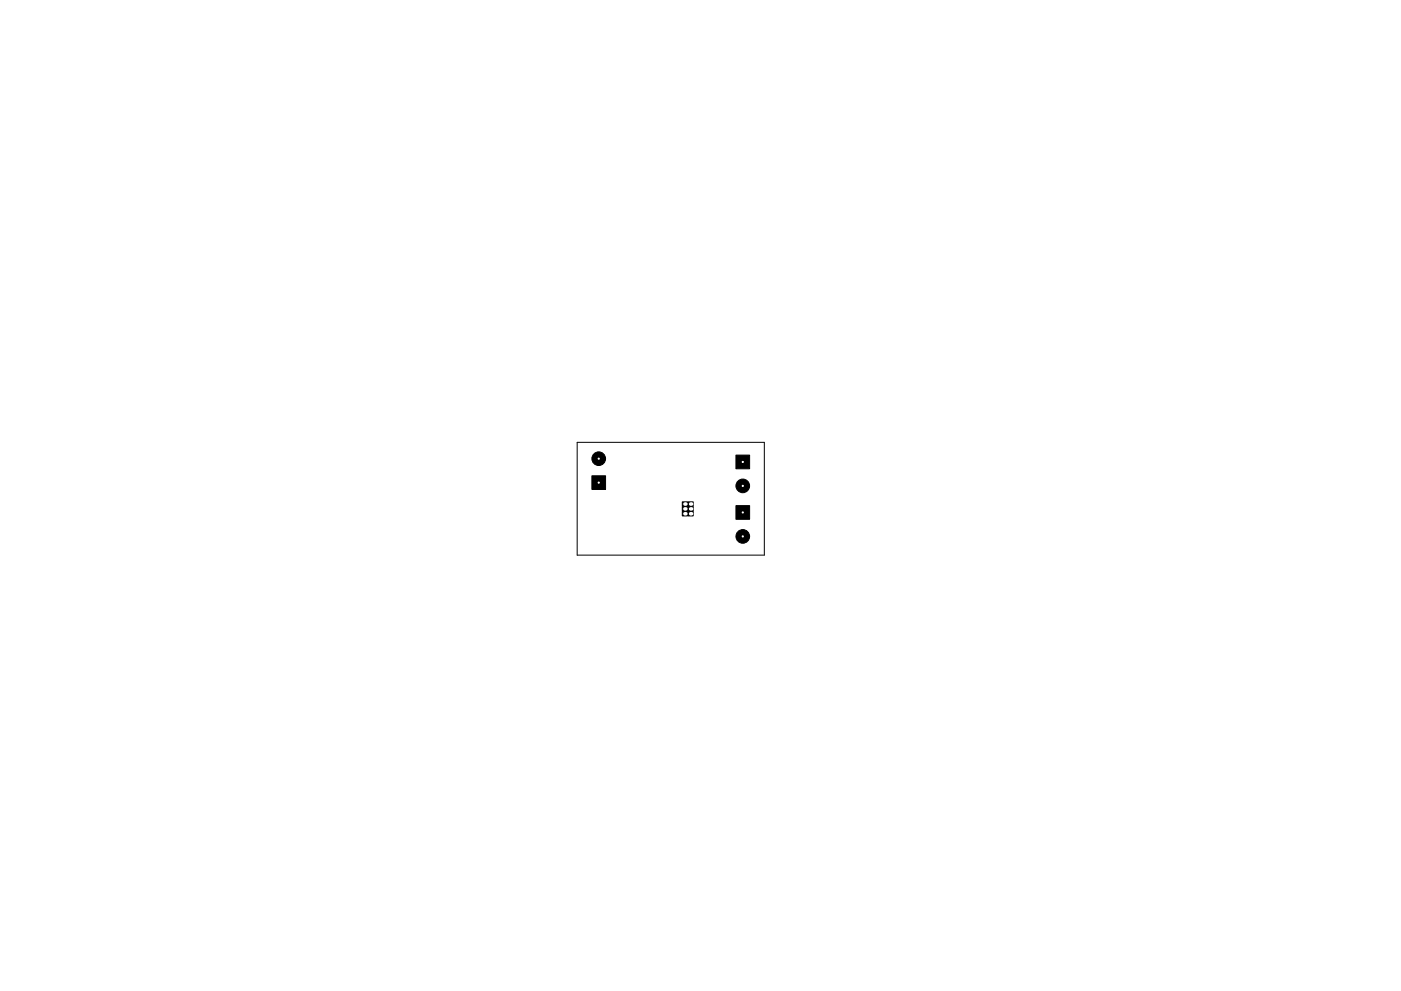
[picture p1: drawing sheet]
<svg xmlns="http://www.w3.org/2000/svg" width="297mm" height="210mm" viewBox="0 0 297 210" stroke-linecap="round" stroke-linejoin="round" font-family="sans-serif">
<path d="M122.4 93.8h39.7v24h-39.7z" fill="none" stroke="#000" stroke-width=".21"/>
<g fill="#000" stroke="#000" stroke-width=".21">
<path d="M156 96.6h2.9v2.9h-2.9zM125.5 100.9h2.9v2.9h-2.9zM144.7 107.5h1.1v.9h-1.1zM144.7 108.5h1.1v1h-1.1zM144.7 106.5h1.1v.9h-1.1zM145.9 106.5h1.1v.9h-1.1zM145.9 108.5h1.1v1h-1.1zM145.9 107.5h1.1v.9h-1.1zM156 107.3h2.9v2.9h-2.9z"/>
<circle cx="126.9" cy="97.3" r="1.45"/>
<circle cx="157.5" cy="103.1" r="1.45"/>
<circle cx="157.5" cy="113.8" r="1.45"/>
</g>
<g fill="#fff">
<circle cx="146.4" cy="106.9" r=".38"/>
<circle cx="146.4" cy="109" r=".38"/>
<circle cx="146.4" cy="108" r=".38"/>
<circle cx="145.2" cy="108" r=".38"/>
<circle cx="145.2" cy="109" r=".38"/>
<circle cx="145.2" cy="106.9" r=".38"/>
</g>
<g fill="#fff" stroke="#fff" stroke-width=".21">
<circle cx="157.5" cy="98" r=".12"/>
<circle cx="157.5" cy="103.1" r=".12"/>
<circle cx="157.5" cy="108.7" r=".13"/>
<circle cx="157.5" cy="113.8" r=".13"/>
<circle cx="126.9" cy="102.4" r=".13"/>
<circle cx="126.9" cy="97.3" r=".13"/>
</g>
</svg>
